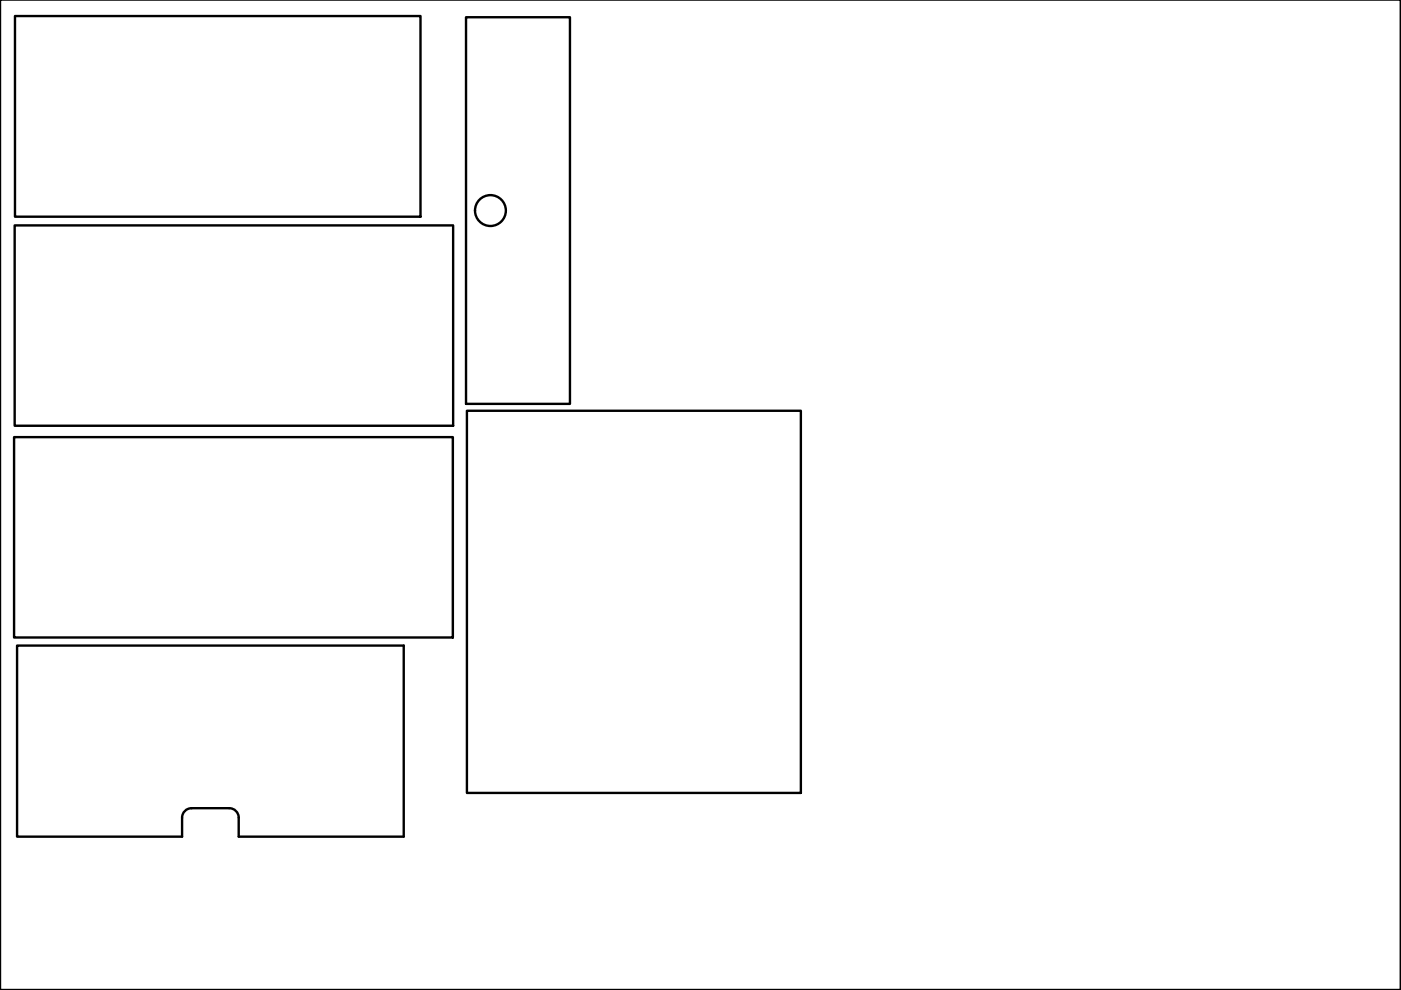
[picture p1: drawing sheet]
<svg xmlns="http://www.w3.org/2000/svg" width="297mm" height="210mm" viewBox="0 0 297 210" stroke-linecap="round" stroke-linejoin="round" font-family="sans-serif">
<!-- layer: Visible (ANSI) -->
<g fill="none" stroke="#000" stroke-width=".51">
<path d="M297 -.1v210h-297v-210M3.2 3.4h86v42.5h-86zM98.8 3.7h22v81.9h-22zM3.1 47.8h93v42.5h-93zM3 92.7h93v42.5h-93zM99 87.1h70.8v81h-70.8zM48.6 171.4h-8a2 2 0 0 0-2 2v4h-35v-40.5h82v40.5h-35v-4a2 2 0 0 0-2-2"/>
<circle cx="104" cy="44.6" r="3.3"/>
</g>
</svg>
